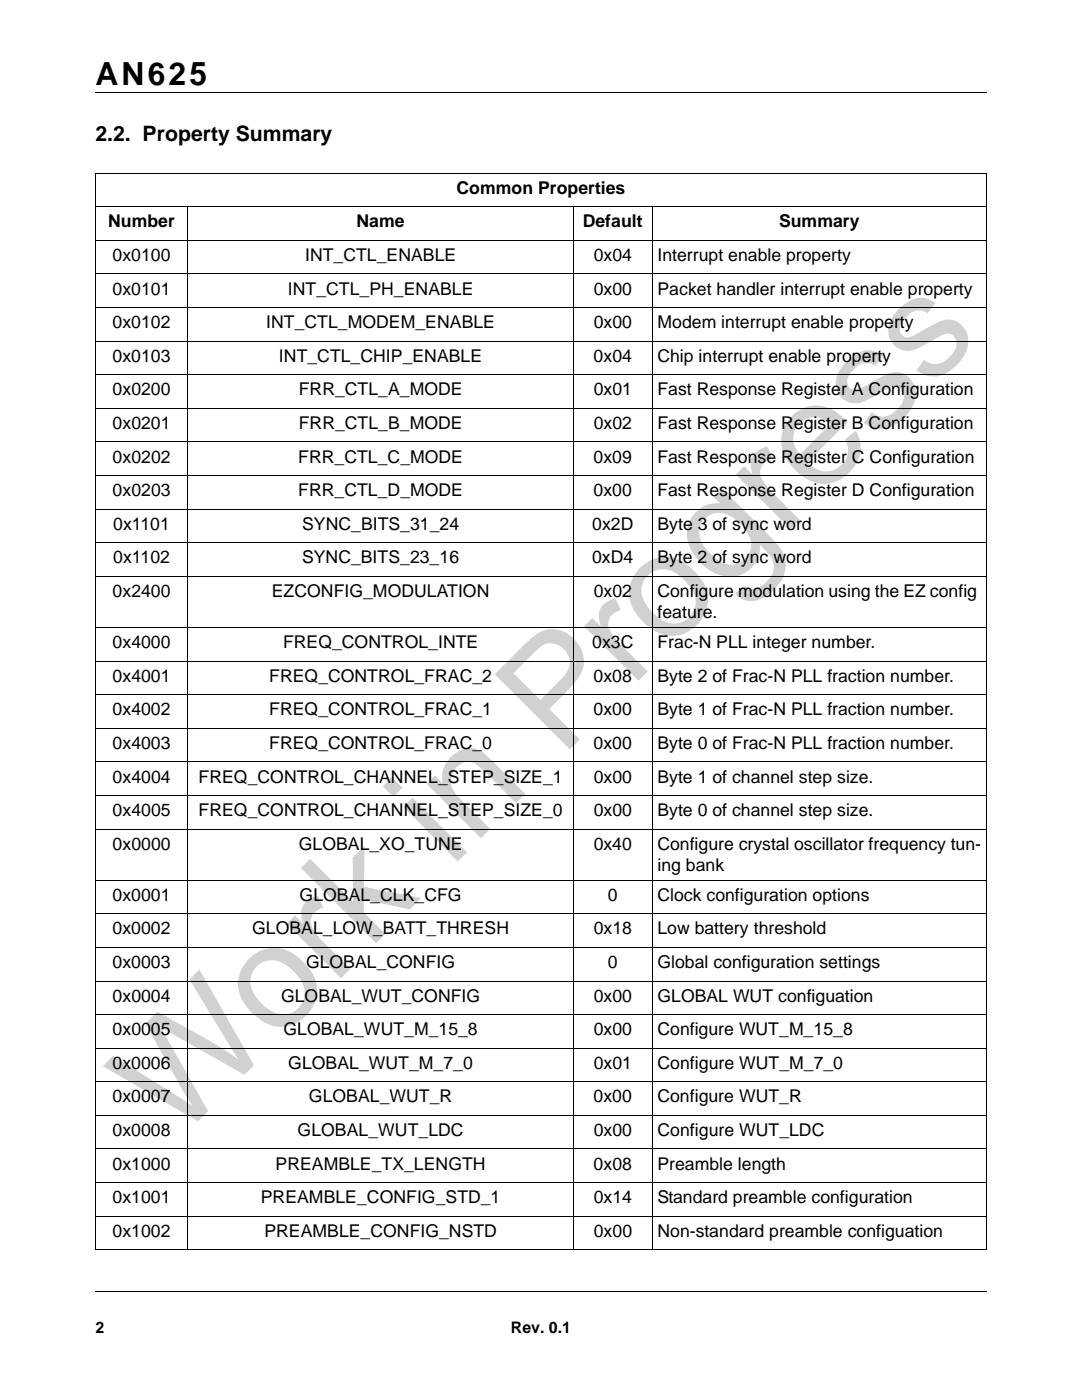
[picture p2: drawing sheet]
<svg xmlns="http://www.w3.org/2000/svg" width="216mm" height="279mm" viewBox="0 0 216 279" stroke-linecap="round" stroke-linejoin="round" font-family="sans-serif">
<defs><g id="words">
<text font-size="6.3" x="19" y="16.9">AN625</text>
<text font-size="4.2" x="19" y="28.2">2.2. Property Summary</text>
<g font-size="3.5">
<text x="91.1" y="38.7">Common Properties</text>
<text x="21.6" y="45.4">Number</text>
<text x="71.1" y="45.4">Name</text>
<text x="116.3" y="45.4">Default</text>
<text x="155.4" y="45.4">Summary</text>
<text x="22.5" y="52.1">0x0100</text>
<text x="60.9" y="52.1">INT_CTL_ENABLE</text>
<text x="118.5" y="52.1">0x04</text>
<text x="131.2" y="52.1">Interrupt enable property</text>
<text x="22.5" y="58.8">0x0101</text>
<text x="57.4" y="58.8">INT_CTL_PH_ENABLE</text>
<text x="118.5" y="58.8">0x00</text>
<text x="131.2" y="58.8">Packet handler interrupt enable property</text>
<text x="22.5" y="65.5">0x0102</text>
<text x="53.1" y="65.5">INT_CTL_MODEM_ENABLE</text>
<text x="118.5" y="65.5">0x00</text>
<text x="131.2" y="65.5">Modem interrupt enable property</text>
<text x="22.5" y="72.2">0x0103</text>
<text x="55.7" y="72.2">INT_CTL_CHIP_ENABLE</text>
<text x="118.4" y="72.2">0x04</text>
<text x="131.2" y="72.2">Chip interrupt enable property</text>
<text x="22.5" y="78.9">0x0200</text>
<text x="59.6" y="78.9">FRR_CTL_A_MODE</text>
<text x="118.5" y="78.9">0x01</text>
<text x="131.2" y="78.9">Fast Response Register A Configuration</text>
<text x="22.5" y="85.6">0x0201</text>
<text x="59.6" y="85.6">FRR_CTL_B_MODE</text>
<text x="118.5" y="85.6">0x02</text>
<text x="131.2" y="85.6">Fast Response Register B Configuration</text>
<text x="22.5" y="92.3">0x0202</text>
<text x="59.5" y="92.3">FRR_CTL_C_MODE</text>
<text x="118.5" y="92.3">0x09</text>
<text x="131.2" y="92.3">Fast Response Register C Configuration</text>
<text x="22.5" y="99">0x0203</text>
<text x="59.5" y="99">FRR_CTL_D_MODE</text>
<text x="118.5" y="99">0x00</text>
<text x="131.2" y="99">Fast Response Register D Configuration</text>
<text x="22.6" y="105.7">0x1101</text>
<text x="60.3" y="105.7">SYNC_BITS_31_24</text>
<text x="118.2" y="105.7">0x2D</text>
<text x="131.2" y="105.7">Byte 3 of sync word</text>
<text x="22.6" y="112.4">0x1102</text>
<text x="60.3" y="112.4">SYNC_BITS_23_16</text>
<text x="118.2" y="112.4">0xD4</text>
<text x="131.2" y="112.4">Byte 2 of sync word</text>
<text x="22.5" y="119.1">0x2400</text>
<text x="54.3" y="119.1">EZCONFIG_MODULATION</text>
<text x="118.5" y="119.1">0x02</text>
<text x="131.2" y="119.1">Configure modulation using the EZ config</text>
<text x="131.2" y="123.4">feature.</text>
<text x="22.5" y="129.3">0x4000</text>
<text x="56.5" y="129.3">FREQ_CONTROL_INTE</text>
<text x="118.2" y="129.3">0x3C</text>
<text x="131.2" y="129.3">Frac-N PLL integer number.</text>
<text x="22.5" y="136.1">0x4001</text>
<text x="53.7" y="136.1">FREQ_CONTROL_FRAC_2</text>
<text x="118.5" y="136.1">0x08</text>
<text x="131.2" y="136.1">Byte 2 of Frac-N PLL fraction number.</text>
<text x="22.5" y="142.7">0x4002</text>
<text x="53.7" y="142.7">FREQ_CONTROL_FRAC_1</text>
<text x="118.5" y="142.7">0x00</text>
<text x="131.2" y="142.7">Byte 1 of Frac-N PLL fraction number.</text>
<text x="22.5" y="149.5">0x4003</text>
<text x="53.7" y="149.5">FREQ_CONTROL_FRAC_0</text>
<text x="118.5" y="149.5">0x00</text>
<text x="131.2" y="149.5">Byte 0 of Frac-N PLL fraction number.</text>
<text x="22.5" y="156.2">0x4004</text>
<text x="39.6" y="156.2">FREQ_CONTROL_CHANNEL_STEP_SIZE_1</text>
<text x="118.5" y="156.2">0x00</text>
<text x="131.2" y="156.2">Byte 1 of channel step size.</text>
<text x="22.5" y="162.9">0x4005</text>
<text x="39.6" y="162.9">FREQ_CONTROL_CHANNEL_STEP_SIZE_0</text>
<text x="118.5" y="162.9">0x00</text>
<text x="131.2" y="162.9">Byte 0 of channel step size.</text>
<text x="22.5" y="169.6">0x0000</text>
<text x="59.6" y="169.6">GLOBAL_XO_TUNE</text>
<text x="118.5" y="169.6">0x40</text>
<text x="131.2" y="169.6">Configure crystal oscillator frequency tun-</text>
<text x="131.2" y="173.8">ing bank</text>
<text x="22.5" y="179.8">0x0001</text>
<text x="59.8" y="179.8">GLOBAL_CLK_CFG</text>
<text x="121.3" y="179.8">0</text>
<text x="131.2" y="179.8">Clock configuration options</text>
<text x="22.5" y="186.5">0x0002</text>
<text x="50.3" y="186.5">GLOBAL_LOW_BATT_THRESH</text>
<text x="118.5" y="186.5">0x18</text>
<text x="131.2" y="186.5">Low battery threshold</text>
<text x="22.5" y="193.2">0x0003</text>
<text x="61.1" y="193.2">GLOBAL_CONFIG</text>
<text x="121.3" y="193.2">0</text>
<text x="131.2" y="193.2">Global configuration settings</text>
<text x="22.5" y="199.9">0x0004</text>
<text x="56.1" y="199.9">GLOBAL_WUT_CONFIG</text>
<text x="118.5" y="199.9">0x00</text>
<text x="131.2" y="199.9">GLOBAL WUT configuation</text>
<text x="22.5" y="206.6">0x0005</text>
<text x="56.6" y="206.6">GLOBAL_WUT_M_15_8</text>
<text x="118.5" y="206.6">0x00</text>
<text x="131.2" y="206.6">Configure WUT_M_15_8</text>
<text x="22.5" y="213.3">0x0006</text>
<text x="57.5" y="213.3">GLOBAL_WUT_M_7_0</text>
<text x="118.5" y="213.3">0x01</text>
<text x="131.2" y="213.3">Configure WUT_M_7_0</text>
<text x="22.5" y="220">0x0007</text>
<text x="61.7" y="220">GLOBAL_WUT_R</text>
<text x="118.5" y="220">0x00</text>
<text x="131.2" y="220">Configure WUT_R</text>
<text x="22.5" y="226.7">0x0008</text>
<text x="59.4" y="226.7">GLOBAL_WUT_LDC</text>
<text x="118.5" y="226.7">0x00</text>
<text x="131.2" y="226.7">Configure WUT_LDC</text>
<text x="22.5" y="233.4">0x1000</text>
<text x="55" y="233.4">PREAMBLE_TX_LENGTH</text>
<text x="118.5" y="233.4">0x08</text>
<text x="131.2" y="233.4">Preamble length</text>
<text x="22.5" y="240.1">0x1001</text>
<text x="52" y="240.1">PREAMBLE_CONFIG_STD_1</text>
<text x="118.5" y="240.1">0x14</text>
<text x="131.2" y="240.1">Standard preamble configuration</text>
<text x="22.5" y="246.8">0x1002</text>
<text x="52.7" y="246.8">PREAMBLE_CONFIG_NSTD</text>
<text x="118.5" y="246.8">0x00</text>
<text x="131.2" y="246.8">Non-standard preamble configuation</text>
</g>
<g font-size="3.2">
<text x="19" y="266">2</text>
<text x="102" y="266">Rev. 0.1</text>
</g>
</g></defs>
<path d="M19 18.4h177.8M19.1 257.8h177.8" fill="none" stroke="#000" stroke-width=".2"/>
<g fill="#d1d1d1">
<path d="M37.8 195.5l2-2 10.9 19.1-1.9 1.9-16.9-9.6 9.6 16.9-2 2-19-11 2-2.1 15.9 10-2.1-3.4-7.3-13 2.4-2.4 11.3 6.3 4.9 3.3z"/>
<path d="M60.9 180.1l1.1-.8 1.4-.5 1.1 2.3a2.9 2.9 0 0 0-2.4 2 2.9 2.9 0 0 0 .8 3l.9 1.2 6.1 6.1-1.8 1.8-10.9-10.8 1.6-1.7 1.7 1.6a4 4 0 0 1 .2-3.9z"/>
<path d="M60 173.2l1.9-1.8 8.5 8.5v-8.7l2.3-2.4-.1 8.2 11.5 2.2-2.3 2.3-9.2-2v2.6l4.3 4.3-1.9 1.8z"/>
<path d="M90 151.1a4.7 4.7 0 0 1 6.2-1l1.4 1.2 7.2 7.2-1.8 1.8-6.6-6.6a3.8 3.8 0 0 0-3.6-1.6 4 4 0 0 0-1.5 6.8l6.5 6.5-1.8 1.9-10.9-10.9 1.7-1.6 1.5 1.5a5.5 5.5 0 0 1 1.7-5.2z"/>
<path d="M120.3 120.7l1.1-.8 1.4-.5 1.1 2.4a2.9 2.9 0 0 0-2.4 1.9 2.9 2.9 0 0 0 .7 3l1 1.2 6.1 6.1-1.9 1.8-10.9-10.8 1.7-1.7 1.7 1.7a4 4 0 0 1 .2-4z"/>
<path d="M150.6 90.4l1.1-.7 1.4-.6 1.1 2.4a2.9 2.9 0 0 0-2.4 1.9 2.9 2.9 0 0 0 .7 3l1 1.2 6.1 6.1-1.9 1.9-10.9-10.9 1.7-1.7 1.7 1.7a4 4 0 0 1 .2-4z"/>
<path d="M168.8 72.2a6 6 0 0 1 5.5-2.2l1.9 1-1.6 2a2.96 2.96 0 0 0-4.1 .6 2.93 2.93 0 0 0-1.2 3.5 1.88 1.88 0 0 0 2.8 .2l2.9-1.6a6.4 6.4 0 0 1 4.9-1.3 4.8 4.8 0 0 1 1.7 7.5 8.5 8.5 0 0 1-5.2 3.7h-1.1l-1.2-.3-1.7-.9 1.5-2.1a3.5 3.5 0 0 0 5.1-.6 3 3 0 0 0 1-3.9 1.85 1.85 0 0 0-2.7-.3l-2.3 1.3a8.3 8.3 0 0 1-4.8 1.7 4.2 4.2 0 0 1-2.5-6.8z"/>
<path d="M179.3 61.8a6 6 0 0 1 5.5-2.2l1.8 .9-1.5 2a2.96 2.96 0 0 0-4.2 .6 2.93 2.93 0 0 0-1.1 3.5 1.88 1.88 0 0 0 2.8 .2l2.9-1.6a6.4 6.4 0 0 1 4.8-1.3 4.8 4.8 0 0 1 1.8 7.6 8.5 8.5 0 0 1-5.2 3.6h-1.2l-1.1-.3-1.7-.9 1.5-2.1a3.5 3.5 0 0 0 5.1-.5 3 3 0 0 0 1-3.9 1.85 1.85 0 0 0-2.7-.4l-2.3 1.3a8.3 8.3 0 0 1-4.8 1.7 4.2 4.2 0 0 1-2.6-6.8z"/>
<path d="M49.7 191.3a7 7 0 0 1 10.6 .5 7.8 7.8 0 0 1 3 6.4 7.4 7.4 0 0 1-8.8 6.5 10.7 10.7 0 0 1-6.9-7.3 6.9 6.9 0 0 1 2.1-6.1zM51.2 192.9a4.5 4.5 0 0 0-.1 6.2 7.1 7.1 0 0 0 5.7 3.3 4.4 4.4 0 0 0 3.8-2.8 4.4 4.4 0 0 0-1-4.6 7.7 7.7 0 0 0-5.1-3.4 4.1 4.1 0 0 0-3.3 1.3z"/>
<path d="M78.2 155.1l2.1 2.1-1.8 1.8-2.1-2.1zM80.5 161.1l1.8-1.9 10.9 10.9-1.8 1.8z"/>
<path d="M98.7 134.6l6.2-6.2a7.9 7.9 0 0 1 5.5-2.8 6.7 6.7 0 0 1 6 7.6 10.5 10.5 0 0 1-3 4.4l-3.8 3.9 6.1 6.1-2 2zM106.3 130.5l-3.8 3.8 5.3 5.4 3.9-3.9a4.7 4.7 0 0 0 1.9-4.4 3.8 3.8 0 0 0-2.9-2.9 3.8 3.8 0 0 0-3.9 1.5z"/>
<path d="M127.7 113.3a7 7 0 0 1 10.6 .5 7.8 7.8 0 0 1 3 6.3 7.4 7.4 0 0 1-8.8 6.6 10.7 10.7 0 0 1-6.9-7.4 6.9 6.9 0 0 1 2.1-6zM129.2 114.9a4.5 4.5 0 0 0 0 6.1 7.1 7.1 0 0 0 5.7 3.4 4.4 4.4 0 0 0 3.7-2.8 4.4 4.4 0 0 0-1-4.6 7.7 7.7 0 0 0-5-3.4 4.1 4.1 0 0 0-3.4 1.3z"/>
<path d="M139 102.1a5.5 5.5 0 0 1 4.7-1.6l-1.3-1.3 1.7-1.7 9.4 9.4a9.6 9.6 0 0 1 3.3 5.1 7.7 7.7 0 0 1-4.1 7 4.5 4.5 0 0 1-6.1-.6l2.1-1.5a2.77 2.77 0 0 0 3.8-.4 4 4 0 0 0 1.6-4.8l-.7-1-1.8-1.9a6.1 6.1 0 0 1-9.3 5.4 9.4 9.4 0 0 1-5.2-8.3l.2-1.2 .5-1.1zM140.6 103.5a4.5 4.5 0 0 0 .5 6.3 6.8 6.8 0 0 0 5.1 2.9 4 4 0 0 0 2.9-6.5 7.9 7.9 0 0 0-5.3-3.8 3.9 3.9 0 0 0-3.2 1.1z"/>
<path d="M158.1 83a6.8 6.8 0 0 1 9.9 .1l1.1 1.1-8.1 8.1a4.9 4.9 0 0 0 6.5 .8 4.1 4.1 0 0 0 1.1-5.4l2.2-1.7a6.6 6.6 0 0 1-1.9 8.8 6.8 6.8 0 0 1-9.5-.3 8.4 8.4 0 0 1-3.4-7.7 7 7 0 0 1 2.1-3.8zM159.6 84.5a4.3 4.3 0 0 0 0 6.2l6.1-6.1a4.2 4.2 0 0 0-6.1-.1z"/>
</g>
<path d="M166.8 259.4h30.7v14.7h-30.7z" fill="#fff"/>
<g fill="none" stroke="#000" stroke-width=".2">
<path d="M19 34.6h177.9M19 34.6v214.7M196.8 34.6v214.7M19 41.3h177.9M19 48h177.9M19 54.7h177.9M37.5 41.2v208.3M114.4 41.2v208.3M130.1 41.2v208.3M19 61.4h177.9M19 68.1h177.9M19 74.8h177.9"/>
<path d="M19 81.5h177.9M19 88.2h177.9M19 94.9h177.9M19 101.6h177.9M19 108.3h177.9M19 115h177.9M19 125.2h177.9M19 131.9h177.9M19 138.6h177.9M19 145.4h177.9M19 152h177.9M19 158.8h177.9"/>
<path d="M19 165.5h177.9M19 175.7h177.9M19 182.4h177.9M19 189.1h177.9M19 195.8h177.9M19 202.5h177.9M19 209.2h177.9M19 215.9h177.9M19 222.6h177.9M19 229.3h177.9M19 236h177.9M19 242.7h177.9"/>
<path d="M19 249.4h177.9"/>
</g>
<use href="#words"/>
</svg>
